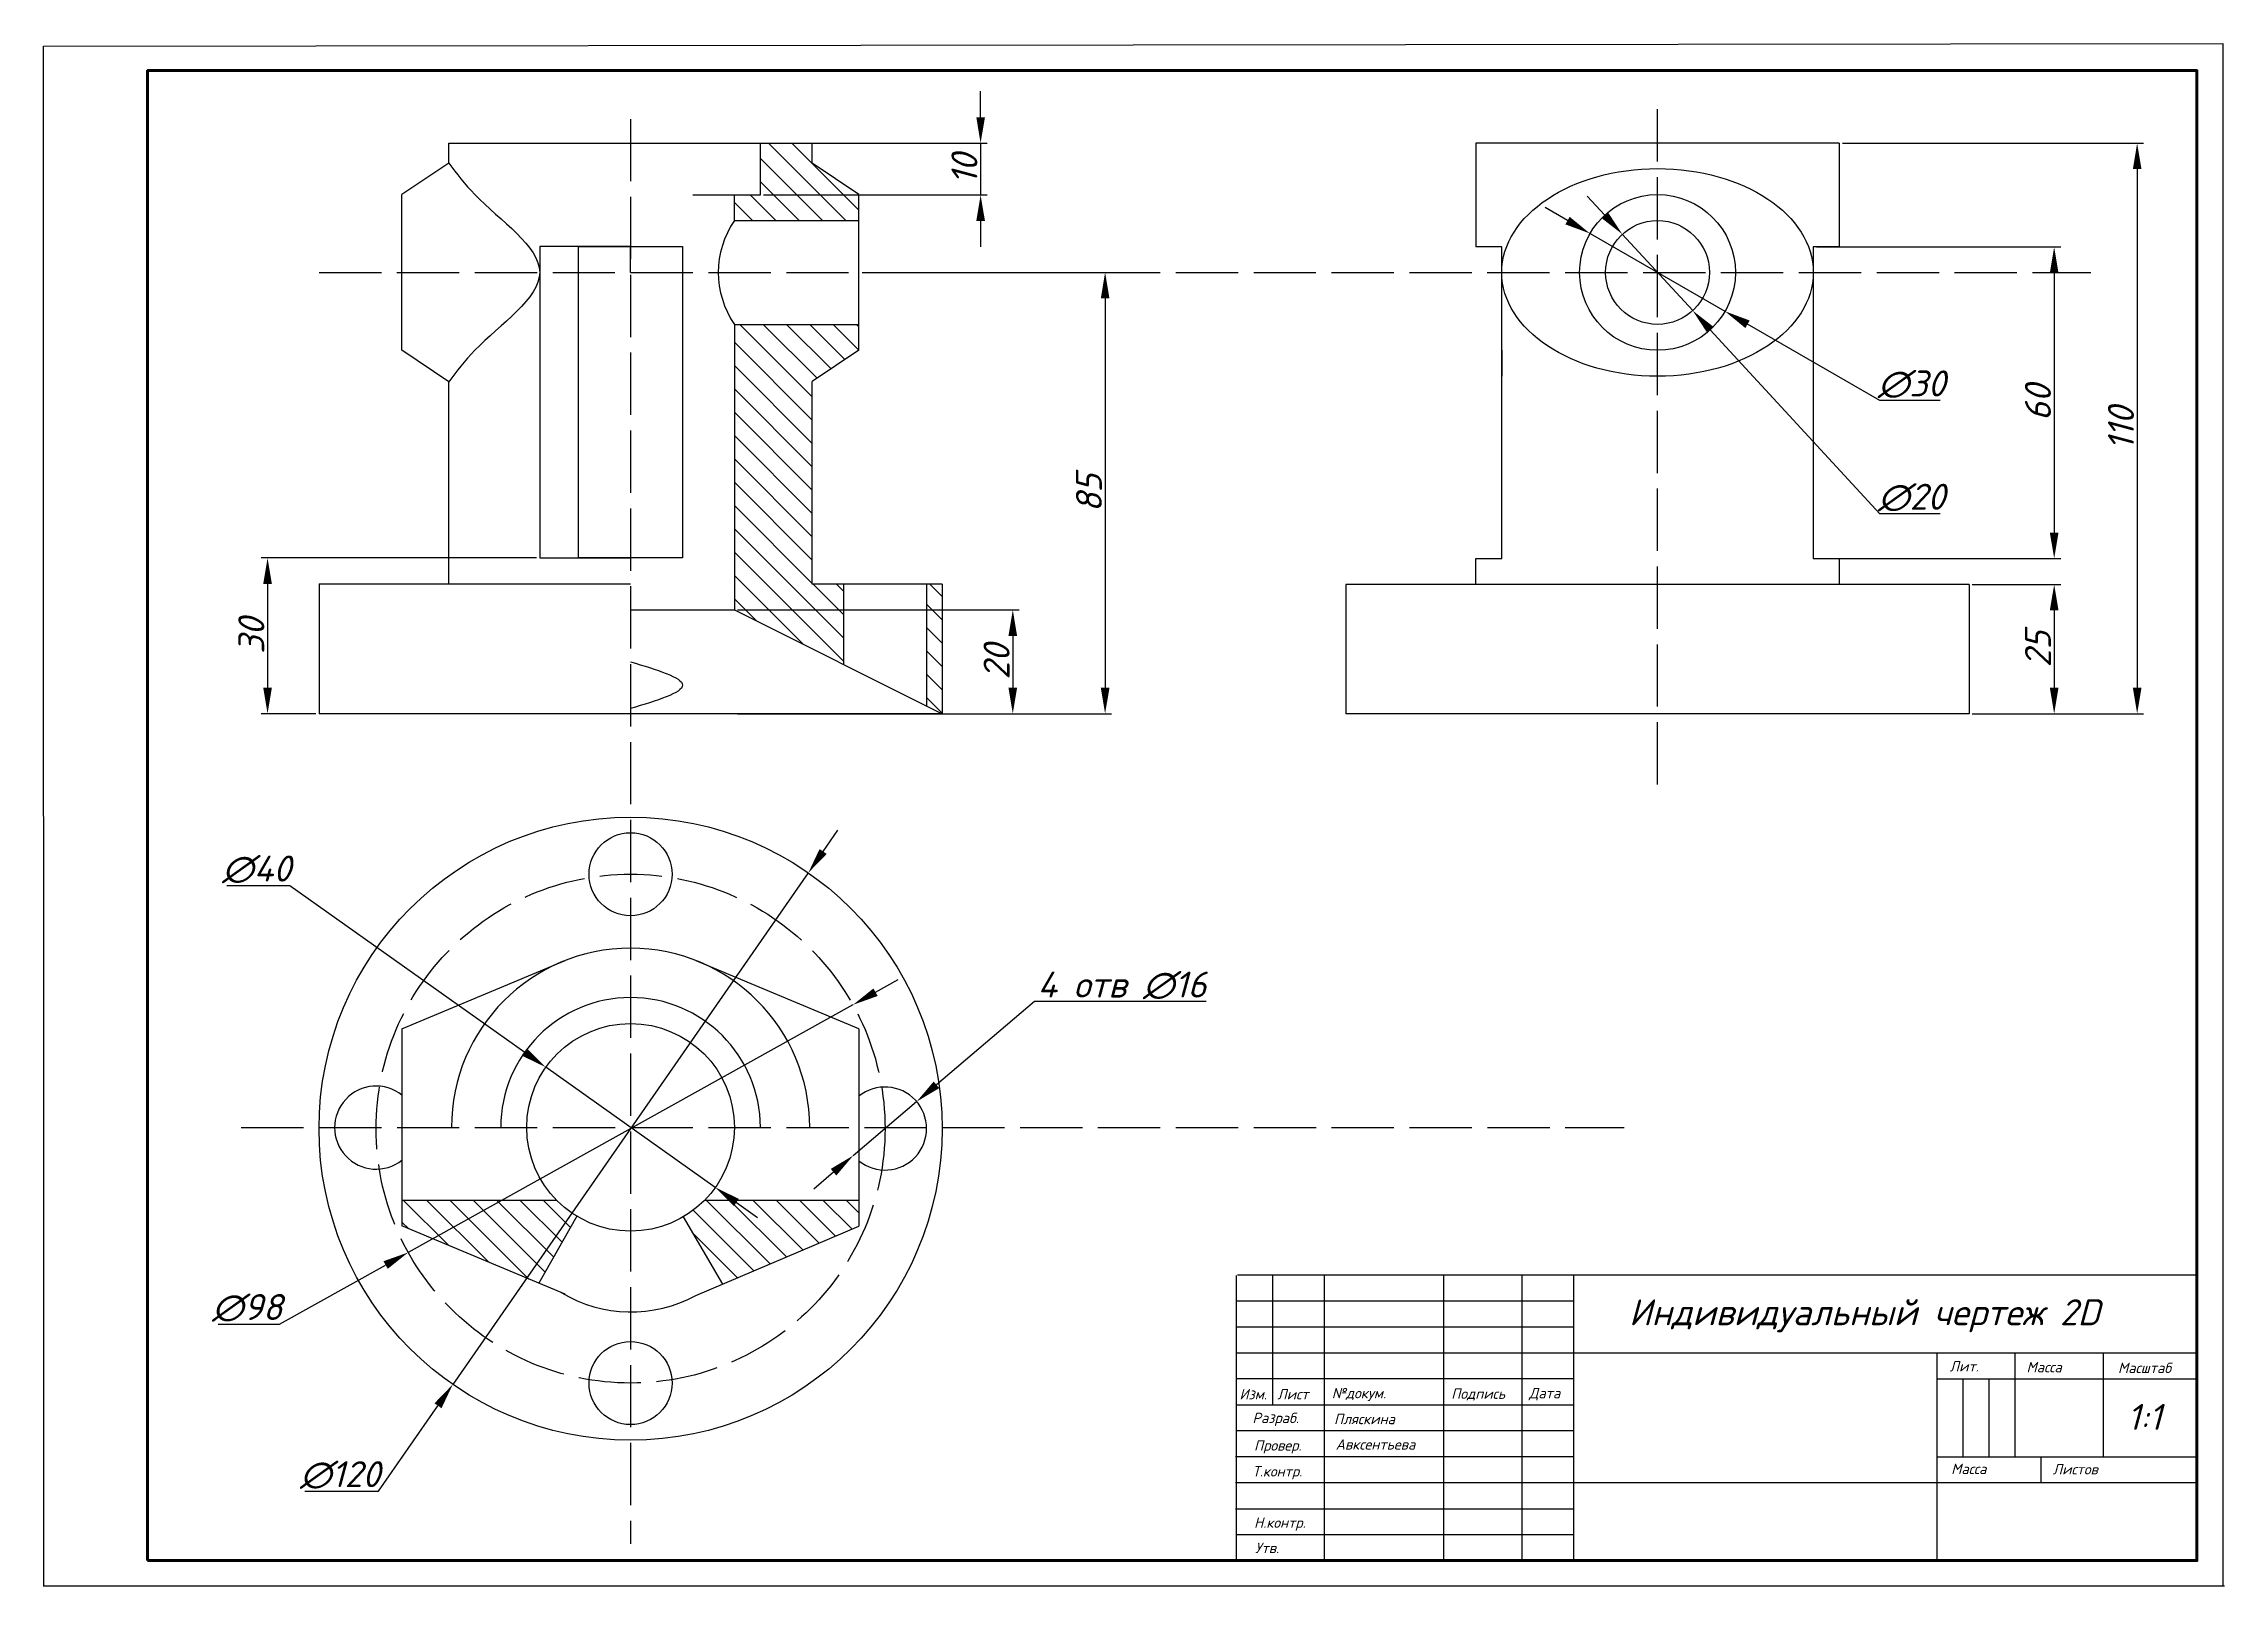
# Model space of a CAD drawing. Header units: millimetres. Extents: x 0 to 420, y 0 to 297.
import ezdxf

# ---------------------------------------------------------------- set-up
doc = ezdxf.new("R2010")
doc.units = ezdxf.units.MM
doc.linetypes.add('ACAD_ISO02W100', pattern=[15, 12, -3])
for name, color, linetype in [('Вспомогат', 7, 'Continuous'), ('Рамка', 7, 'Continuous'), ('Текст', 7, 'Continuous')]:
    doc.layers.add(name, color=color, linetype=linetype)
doc.styles.get("Standard").update_dxf_attribs({"font": 'isocpeui.ttf'})
doc.dimstyles.new('ISO-25', dxfattribs={"dimtxt": 5, "dimasz": 5, "dimexe": 1.25, "dimexo": 0.625, "dimtad": 1, "dimtoh": 1, "dimdec": 0, "dimtxsty": 'Standard', "dimcen": 0, "dimadec": 0, "dimazin": 0, "dimtfac": 1, "dimtdec": 0, "dimtmove": 0, "dimatfit": 3, "dimfxl": 1, "dimarcsym": 0})

msp = doc.modelspace()

# ---------------------------------------------------------------- texts
at = {"layer": 'Текст', "lineweight": 30}
for s, height, p in [('Лит.', 2, (367.06, 41.41)), ('Масса', 2, (381.87, 41.26)), ('Масштаб', 2, (399.49, 41.11)), ('Изм.', 2, (230.29, 36.04)), ('Лист', 2, (237.57, 36.04)), ('№докум.', 2, (248.08, 36.25)), ('Подпись', 2, (271.07, 36.14)), ('Дата', 2, (286.05, 36.25)), ('1:1', 5, (401.27, 30.16)), ('Разраб.', 2, (232.79, 31.47)), ('Пляскина', 2, (248.5, 31.26)), ('Провер.', 2, (233.1, 26.17)), ('Авксентьева', 2, (248.81, 26.37)), ('Т.контр.', 2, (232.79, 21.18)), ('Листов', 2, (386.91, 21.58)), ('Н.контр.', 2, (233.1, 11.3)), ('Утв.', 2, (233.31, 6.42))]:
    msp.add_text(s, height=height, dxfattribs=at).set_placement(p)
at = {"layer": 'Текст', "lineweight": 30, "attachment_point": 1}
for s, width, insert, char_height in [('Индивидуальный чертеж 2D', 226.001, (305.3, 55.32), 5), ('Масса', 15.6993, (367.36, 23.65), 2)]:
    msp.add_mtext_dynamic_manual_height_columns(s, width=width, gutter_width=25, heights=[0], dxfattribs=dict(at, insert=insert, char_height=char_height))

# ---------------------------------------------------------------- blocks, each defined once
blk = doc.blocks.new('*D8')
at = {"layer": 'Defpoints', "color": 0, "lineweight": 30, "transparency": 16777216}
for p in [(345.81, 278.01), (370.81, 168.11), (403.18, 168.11)]:
    blk.add_point(p, dxfattribs=at)
at = {"layer": 'Вспомогат', "color": 0, "lineweight": -2, "transparency": 16777216}
for p, q in [((346.43, 278.01), (404.43, 278.01)), ((403.18, 273.01), (403.18, 173.11)), ((371.43, 168.11), (404.43, 168.11))]:
    blk.add_line(p, q, dxfattribs=at)
at = {"layer": 'Вспомогат', "color": 0, "lineweight": 30, "transparency": 16777216}
for points in [[(402.35, 273.01), (404.01, 273.01), (403.18, 278.01)], [(402.35, 173.11), (404.01, 173.11), (403.18, 168.11)]]:
    blk.add_solid(points, dxfattribs=at)
at = {"layer": 'Вспомогат', "color": 0, "lineweight": 30, "transparency": 16777216, "insert": (400.06, 223.06), "char_height": 5, "attachment_point": 5, "rotation": 90}
blk.add_mtext('110', dxfattribs=at)
blk = doc.blocks.new('*D9')
at = {"layer": 'Defpoints', "color": 0, "lineweight": 30, "transparency": 16777216}
for p in [(340.81, 258.01), (340.81, 198.01), (387.2, 198.01)]:
    blk.add_point(p, dxfattribs=at)
at = {"layer": 'Вспомогат', "color": 0, "lineweight": -2, "transparency": 16777216}
for p, q in [((341.43, 258.01), (388.45, 258.01)), ((387.2, 253.01), (387.2, 203.01)), ((341.43, 198.01), (388.45, 198.01))]:
    blk.add_line(p, q, dxfattribs=at)
at = {"layer": 'Вспомогат', "color": 0, "lineweight": 30, "transparency": 16777216}
for points in [[(386.36, 253.01), (388.03, 253.01), (387.2, 258.01)], [(386.36, 203.01), (388.03, 203.01), (387.2, 198.01)]]:
    blk.add_solid(points, dxfattribs=at)
at = {"layer": 'Вспомогат', "color": 0, "lineweight": 30, "transparency": 16777216, "insert": (384.07, 228.01), "char_height": 5, "attachment_point": 5, "rotation": 90}
blk.add_mtext('60', dxfattribs=at)
blk = doc.blocks.new('*D10')
at = {"layer": 'Defpoints', "color": 0, "lineweight": 30, "transparency": 16777216}
for p in [(370.81, 193.01), (371.43, 168.11), (387.2, 168.11)]:
    blk.add_point(p, dxfattribs=at)
at = {"layer": 'Вспомогат', "color": 0, "lineweight": -2, "transparency": 16777216}
for p, q in [((371.43, 193.01), (388.45, 193.01)), ((387.2, 188.01), (387.2, 173.11)), ((372.06, 168.11), (388.45, 168.11))]:
    blk.add_line(p, q, dxfattribs=at)
at = {"layer": 'Вспомогат', "color": 0, "lineweight": 30, "transparency": 16777216}
for points in [[(386.36, 188.01), (388.03, 188.01), (387.2, 193.01)], [(386.36, 173.11), (388.03, 173.11), (387.2, 168.11)]]:
    blk.add_solid(points, dxfattribs=at)
at = {"layer": 'Вспомогат', "color": 0, "lineweight": 30, "transparency": 16777216, "insert": (384.07, 180.56), "char_height": 5, "attachment_point": 5, "rotation": 90}
blk.add_mtext('25', dxfattribs=at)
blk = doc.blocks.new('*D11')
at = {"layer": 'Defpoints', "color": 0, "lineweight": 30, "transparency": 16777216}
for p in [(304.03, 260.47), (317.58, 245.75)]:
    blk.add_point(p, dxfattribs=at)
at = {"layer": 'Вспомогат', "color": 0, "lineweight": -2, "transparency": 16777216}
for p, q in [((300.65, 264.15), (297.26, 267.82)), ((304.03, 260.47), (317.58, 245.75)), ((353.62, 206.61), (320.97, 242.08)), ((365.25, 206.61), (353.62, 206.61))]:
    blk.add_line(p, q, dxfattribs=at)
at = {"layer": 'Вспомогат', "color": 0, "lineweight": 30, "transparency": 16777216}
for points in [[(301.26, 264.71), (300.03, 263.58), (304.03, 260.47)], [(321.58, 242.64), (320.35, 241.51), (317.58, 245.75)]]:
    blk.add_solid(points, dxfattribs=at)
at = {"layer": 'Вспомогат', "color": 0, "lineweight": 30, "transparency": 16777216, "insert": (359.75, 209.74), "char_height": 5, "attachment_point": 5}
blk.add_mtext('∅20', dxfattribs=at)
blk = doc.blocks.new('*D12')
at = {"layer": 'Defpoints', "color": 0, "lineweight": 30, "transparency": 16777216}
for p in [(297.81, 260.6), (323.8, 245.62)]:
    blk.add_point(p, dxfattribs=at)
at = {"layer": 'Вспомогат', "color": 0, "lineweight": -2, "transparency": 16777216}
for p, q in [((293.48, 263.1), (289.14, 265.59)), ((297.81, 260.6), (323.8, 245.62)), ((353.62, 228.44), (328.14, 243.13)), ((365.25, 228.44), (353.62, 228.44))]:
    blk.add_line(p, q, dxfattribs=at)
at = {"layer": 'Вспомогат', "color": 0, "lineweight": 30, "transparency": 16777216}
for points in [[(293.89, 263.82), (293.06, 262.37), (297.81, 260.6)], [(328.55, 243.85), (327.72, 242.4), (323.8, 245.62)]]:
    blk.add_solid(points, dxfattribs=at)
at = {"layer": 'Вспомогат', "color": 0, "lineweight": 30, "transparency": 16777216, "insert": (359.75, 231.57), "char_height": 5, "attachment_point": 5}
blk.add_mtext('∅30', dxfattribs=at)
blk = doc.blocks.new('*D13')
at = {"layer": 'Defpoints', "color": 0, "lineweight": 30, "transparency": 16777216}
for p in [(138.03, 278.01), (138.03, 268.04), (180.44, 268.04)]:
    blk.add_point(p, dxfattribs=at)
at = {"layer": 'Вспомогат', "color": 0, "lineweight": -2, "transparency": 16777216}
for p, q in [((180.44, 283.01), (180.44, 288.01)), ((138.65, 278.01), (181.69, 278.01)), ((180.44, 278.01), (180.44, 268.04)), ((138.65, 268.04), (181.69, 268.04)), ((180.44, 263.04), (180.44, 258.04))]:
    blk.add_line(p, q, dxfattribs=at)
at = {"layer": 'Вспомогат', "color": 0, "lineweight": 30, "transparency": 16777216}
for points in [[(179.61, 283.01), (181.28, 283.01), (180.44, 278.01)], [(179.61, 263.04), (181.28, 263.04), (180.44, 268.04)]]:
    blk.add_solid(points, dxfattribs=at)
at = {"layer": 'Вспомогат', "color": 0, "lineweight": 30, "transparency": 16777216, "insert": (177.32, 273.02), "char_height": 5, "attachment_point": 5, "rotation": 90}
blk.add_mtext('10', dxfattribs=at)
blk = doc.blocks.new('*D14')
at = {"layer": 'Defpoints', "color": 0, "lineweight": 30, "transparency": 16777216}
for p in [(157, 253.11), (173.03, 168.11), (204.42, 168.11)]:
    blk.add_point(p, dxfattribs=at)
at = {"layer": 'Вспомогат', "color": 0, "lineweight": -2, "transparency": 16777216}
for p, q in [((157.63, 253.11), (205.67, 253.11)), ((204.42, 248.11), (204.42, 173.11)), ((173.65, 168.11), (205.67, 168.11))]:
    blk.add_line(p, q, dxfattribs=at)
at = {"layer": 'Вспомогат', "color": 0, "lineweight": 30, "transparency": 16777216}
for points in [[(203.59, 248.11), (205.26, 248.11), (204.42, 253.11)], [(203.59, 173.11), (205.26, 173.11), (204.42, 168.11)]]:
    blk.add_solid(points, dxfattribs=at)
at = {"layer": 'Вспомогат', "color": 0, "lineweight": 30, "transparency": 16777216, "insert": (201.3, 210.61), "char_height": 5, "attachment_point": 5, "rotation": 90}
blk.add_mtext('85', dxfattribs=at)
blk = doc.blocks.new('*D15')
at = {"layer": 'Defpoints', "color": 0, "lineweight": 30, "transparency": 16777216}
for p in [(133.03, 188.11), (133.03, 168.11), (186.64, 168.11)]:
    blk.add_point(p, dxfattribs=at)
at = {"layer": 'Вспомогат', "color": 0, "lineweight": -2, "transparency": 16777216}
for p, q in [((133.65, 188.11), (187.89, 188.11)), ((186.64, 183.11), (186.64, 173.11)), ((133.65, 168.11), (187.89, 168.11))]:
    blk.add_line(p, q, dxfattribs=at)
at = {"layer": 'Вспомогат', "color": 0, "lineweight": 30, "transparency": 16777216}
for points in [[(185.81, 183.11), (187.47, 183.11), (186.64, 188.11)], [(185.81, 173.11), (187.47, 173.11), (186.64, 168.11)]]:
    blk.add_solid(points, dxfattribs=at)
at = {"layer": 'Вспомогат', "color": 0, "lineweight": 30, "transparency": 16777216, "insert": (183.52, 178.11), "char_height": 5, "attachment_point": 5, "rotation": 90}
blk.add_mtext('20', dxfattribs=at)
blk = doc.blocks.new('*D16')
at = {"layer": 'Defpoints', "color": 0, "lineweight": 30, "transparency": 16777216}
for p in [(95.53, 198.11), (43.12, 168.11), (53.03, 168.11)]:
    blk.add_point(p, dxfattribs=at)
at = {"layer": 'Вспомогат', "color": 0, "lineweight": -2, "transparency": 16777216}
for p, q in [((94.9, 198.11), (41.87, 198.11)), ((43.12, 193.11), (43.12, 173.11)), ((52.4, 168.11), (41.87, 168.11))]:
    blk.add_line(p, q, dxfattribs=at)
at = {"layer": 'Вспомогат', "color": 0, "lineweight": 30, "transparency": 16777216}
for points in [[(42.28, 193.11), (43.95, 193.11), (43.12, 198.11)], [(42.28, 173.11), (43.95, 173.11), (43.12, 168.11)]]:
    blk.add_solid(points, dxfattribs=at)
at = {"layer": 'Вспомогат', "color": 0, "lineweight": 30, "transparency": 16777216, "insert": (39.99, 183.11), "char_height": 5, "attachment_point": 5, "rotation": 90}
blk.add_mtext('30', dxfattribs=at)
blk = doc.blocks.new('*D17')
at = {"layer": 'Defpoints', "color": 0, "lineweight": 30, "transparency": 16777216}
for p in [(96.72, 100.01), (129.34, 76.87)]:
    blk.add_point(p, dxfattribs=at)
at = {"layer": 'Вспомогат', "color": 0, "lineweight": -2, "transparency": 16777216}
for p, q in [((35.26, 135), (47.39, 135)), ((47.39, 135), (92.64, 102.9)), ((129.34, 76.87), (96.72, 100.01)), ((133.42, 73.97), (137.5, 71.08))]:
    blk.add_line(p, q, dxfattribs=at)
at = {"layer": 'Вспомогат', "color": 0, "lineweight": 30, "transparency": 16777216}
for points in [[(93.12, 103.58), (92.16, 102.22), (96.72, 100.01)], [(133.9, 74.65), (132.94, 73.29), (129.34, 76.87)]]:
    blk.add_solid(points, dxfattribs=at)
at = {"layer": 'Вспомогат', "color": 0, "lineweight": 30, "transparency": 16777216, "insert": (41.01, 138.12), "char_height": 5, "attachment_point": 5}
blk.add_mtext('∅40', dxfattribs=at)
blk = doc.blocks.new('*D18')
at = {"layer": 'Defpoints', "color": 0, "lineweight": 30, "transparency": 16777216}
for p in [(155.84, 112.03), (70.22, 64.35)]:
    blk.add_point(p, dxfattribs=at)
at = {"layer": 'Вспомогат', "color": 0, "lineweight": -2, "transparency": 16777216}
for p, q in [((160.21, 114.47), (164.58, 116.9)), ((155.84, 112.03), (70.22, 64.35)), ((45.42, 50.54), (65.85, 61.92)), ((33.62, 50.54), (45.42, 50.54))]:
    blk.add_line(p, q, dxfattribs=at)
at = {"layer": 'Вспомогат', "color": 0, "lineweight": 30, "transparency": 16777216}
for points in [[(159.8, 115.19), (160.61, 113.74), (155.84, 112.03)], [(65.44, 62.65), (66.26, 61.19), (70.22, 64.35)]]:
    blk.add_solid(points, dxfattribs=at)
at = {"layer": 'Вспомогат', "color": 0, "lineweight": 30, "transparency": 16777216, "insert": (39.21, 53.67), "char_height": 5, "attachment_point": 5}
blk.add_mtext('∅98', dxfattribs=at)
blk = doc.blocks.new('*D19')
at = {"layer": 'Defpoints', "color": 0, "lineweight": 30, "transparency": 16777216}
for p in [(147.26, 137.47), (78.79, 38.92)]:
    blk.add_point(p, dxfattribs=at)
at = {"layer": 'Вспомогат', "color": 0, "lineweight": -2, "transparency": 16777216}
for p, q in [((150.12, 141.57), (152.97, 145.68)), ((147.26, 137.47), (78.79, 38.92)), ((64.5, 18.34), (75.94, 34.81)), ((50.29, 18.34), (64.5, 18.34))]:
    blk.add_line(p, q, dxfattribs=at)
at = {"layer": 'Вспомогат', "color": 0, "lineweight": 30, "transparency": 16777216}
for points in [[(149.43, 142.05), (150.8, 141.1), (147.26, 137.47)], [(75.26, 35.29), (76.62, 34.34), (78.79, 38.92)]]:
    blk.add_solid(points, dxfattribs=at)
at = {"layer": 'Вспомогат', "color": 0, "lineweight": 30, "transparency": 16777216, "insert": (57.08, 21.47), "char_height": 5, "attachment_point": 5}
blk.add_mtext('∅120', dxfattribs=at)
blk = doc.blocks.new('*D20')
at = {"layer": 'Defpoints', "color": 0, "lineweight": 30, "transparency": 16777216}
for p in [(168.12, 93.39), (155.93, 83.03)]:
    blk.add_point(p, dxfattribs=at)
at = {"layer": 'Вспомогат', "color": 0, "lineweight": -2, "transparency": 16777216}
for p, q in [((190.79, 112.65), (171.94, 96.63)), ((223.91, 112.65), (190.79, 112.65)), ((155.93, 83.03), (168.12, 93.39)), ((152.12, 79.79), (148.31, 76.56))]:
    blk.add_line(p, q, dxfattribs=at)
at = {"layer": 'Вспомогат', "color": 0, "lineweight": 30, "transparency": 16777216}
for points in [[(171.4, 97.26), (172.47, 95.99), (168.12, 93.39)], [(151.58, 80.43), (152.66, 79.16), (155.93, 83.03)]]:
    blk.add_solid(points, dxfattribs=at)
at = {"layer": 'Вспомогат', "color": 0, "lineweight": 30, "transparency": 16777216, "insert": (207.66, 115.78), "char_height": 5, "attachment_point": 5}
blk.add_mtext('4 отв ∅16', dxfattribs=at)

# ---------------------------------------------------------------- dimensions: what is measured, and where the dimension line sits
at = {"layer": 'Вспомогат', "lineweight": 30}
for base, p1, p2, picture, middle in [((180.44, 268.04), (138.03, 278.01), (138.03, 268.04), '*D13', (177.32, 273.02)), ((403.18, 168.11), (345.81, 278.01), (370.81, 168.11), '*D8', (400.06, 223.06)), ((387.2, 198.01), (340.81, 258.01), (340.81, 198.01), '*D9', (384.07, 228.01)), ((204.42, 168.11), (157, 253.11), (173.03, 168.11), '*D14', (201.3, 210.61)), ((43.12, 168.11), (95.53, 198.11), (53.03, 168.11), '*D16', (39.99, 183.11)), ((387.2, 168.11), (370.81, 193.01), (371.43, 168.11), '*D10', (384.07, 180.56))]:
    dim = msp.add_linear_dim(base=base, p1=p1, p2=p2, angle=90, dimstyle='ISO-25', dxfattribs=at)
    dim.commit()
    dim.dimension.update_dxf_attribs({"geometry": picture, "text_midpoint": middle})
for p1, p2, picture, middle in [((297.81, 260.6), (323.8, 245.62), '*D12', (359.75, 228.44)), ((304.03, 260.47), (317.58, 245.75), '*D11', (359.75, 206.61)), ((147.26, 137.47), (78.79, 38.92), '*D19', (57.08, 18.34)), ((129.34, 76.87), (96.72, 100.01), '*D17', (41.01, 135)), ((155.84, 112.03), (70.22, 64.35), '*D18', (39.21, 50.54))]:
    dim = msp.add_diameter_dim_2p(p1=p1, p2=p2, dimstyle='ISO-25', dxfattribs=at)
    dim.commit()
    dim.dimension.update_dxf_attribs({"geometry": picture, "text_midpoint": middle, "dimtype": 163})
dim = msp.add_linear_dim(base=(186.64, 168.11), p1=(133.03, 188.11), p2=(133.03, 168.11), angle=90, dimstyle='ISO-25', dxfattribs=at)
dim.commit()
dim.dimension.update_dxf_attribs({"geometry": '*D15', "text_midpoint": (186.64, 178.11), "dimtype": 160})
dim = msp.add_diameter_dim_2p(p1=(155.93, 83.03), p2=(168.12, 93.39), text='4 отв <>', dimstyle='ISO-25', dxfattribs=at)
dim.commit()
dim.dimension.update_dxf_attribs({"geometry": '*D20', "text_midpoint": (207.66, 112.65), "dimtype": 163})

# ---------------------------------------------------------------- hatches: boundary and pattern name
at = {"layer": 'Вспомогат', "lineweight": 30}
h = msp.add_hatch(dxfattribs=at)
h.set_pattern_fill('ANSI31', color=256, angle=90)
h.paths.add_polyline_path([(138.03, 278.01), (138.03, 268.04), (133.03, 268.04), (133.03, 263.11), (157, 263.11), (157, 268.11), (148.03, 274.14), (148.03, 278.01)])
h = msp.add_hatch(dxfattribs=at)
h.set_pattern_fill('ANSI31', color=256, angle=90)
h.paths.add_polyline_path([(138.03, 274.14), (138.03, 268.04), (133.03, 268.04), (133.03, 263.11), (157, 263.11), (157, 268.11), (148.03, 274.14)])
h.paths.add_polyline_path([(133.03, 188.11), (154.03, 177.61), (154.03, 193.04), (148.03, 193.04), (148.03, 232.12), (157, 238.11), (157, 243.11), (133.03, 243.11)])
h = msp.add_hatch(dxfattribs=at)
h.set_pattern_fill('ANSI31', color=256, angle=90)
h.paths.add_polyline_path([(173.03, 193.04), (170.03, 193.04), (170.03, 169.61), (173.03, 168.11)])
h = msp.add_hatch(dxfattribs=at)
h.set_pattern_fill('ANSI31', color=256, angle=90)
h.set_pattern_definition([(135, (91.4576, 70.1922), (-2.24506, -2.24506), [])])
h.paths.add_polyline_path([(102.7, 71.31, -0.06329), (98.75, 74.44), (69, 74.44), (69, 69.44), (95.37, 58.42)])
h = msp.add_hatch(dxfattribs=at)
h.set_pattern_fill('ANSI31', color=256, angle=90)
h.paths.add_polyline_path([(157, 74.44), (127.31, 74.44, -0.066441), (123.14, 71.18), (130.72, 58.24), (157, 69.4)])

# ---------------------------------------------------------------- linework, layer by layer
at = {"layer": 'Вспомогат', "linetype": 'ACAD_ISO02W100', "lineweight": 30}
for p, q in [((113.03, 282.66), (113.03, 8.19)), ((310.81, 154.47), (310.81, 284.53)), ((53.03, 253.11), (394.28, 253.11)), ((38.05, 88.44), (304.37, 88.44))]:
    msp.add_line(p, q, dxfattribs=at)
at = {"layer": 'Вспомогат', "lineweight": 30}
for p, q in [((78.03, 278.01), (148.03, 278.01)), ((78.03, 274.14), (78.03, 278.01)), ((138.03, 268.04), (138.03, 278.01)), ((148.03, 274.14), (148.03, 278.01)), ((345.81, 278.01), (275.81, 278.01)), ((275.81, 278.01), (275.81, 258.01)), ((345.81, 278.01), (345.81, 258.01)), ((78.03, 274.14), (69, 268.11)), ((157, 268.11), (148.03, 274.14)), ((69, 238.11), (69, 268.11)), ((125.03, 268.04), (138.03, 268.04)), ((133.03, 263.11), (133.03, 268.04)), ((157, 238.11), (157, 268.11)), ((133.03, 263.11), (157, 263.11)), ((113.03, 258.11), (95.53, 258.11)), ((95.53, 258.11), (95.53, 252.11)), ((103.03, 198.11), (103.03, 258.11)), ((103.03, 258.11), (113.03, 258.11)), ((113.03, 253.11), (113.03, 258.11)), ((113.03, 258.11), (123.03, 258.11)), ((123.03, 258.11), (123.03, 198.11)), ((280.81, 258.01), (275.81, 258.01)), ((280.81, 198.01), (280.81, 258.01)), ((345.81, 258.01), (340.81, 258.01)), ((340.81, 258.01), (340.81, 198.01)), ((95.53, 252.11), (95.53, 198.11)), ((133.03, 243.11), (133.03, 188.11)), ((133.03, 243.11), (157, 243.11)), ((78.03, 232.04), (69, 238.11)), ((157, 238.11), (148.03, 232.12)), ((280.81, 238.11), (280.81, 233.11)), ((78.03, 193.04), (78.03, 232.04)), ((148.03, 193.04), (148.03, 232.12)), ((95.53, 198.11), (113.03, 198.11)), ((113.03, 198.11), (103.03, 198.11)), ((123.03, 198.11), (113.03, 198.11)), ((275.81, 193.01), (275.81, 198.01)), ((275.81, 198.01), (280.81, 198.01)), ((340.81, 198.01), (345.81, 198.01)), ((345.81, 198.01), (345.81, 193.01)), ((53.03, 193.14), (53.03, 168.11)), ((113.03, 193.04), (53.03, 193.04)), ((173.03, 193.04), (148.03, 193.04)), ((154.03, 193.04), (154.03, 177.61)), ((170.03, 193.04), (170.03, 169.61)), ((173.03, 193.04), (173.03, 168.11)), ((370.81, 193.01), (250.81, 193.01)), ((250.81, 193.01), (250.81, 168.11)), ((345.81, 193.01), (275.81, 193.01)), ((370.81, 193.01), (370.81, 168.11)), ((113.03, 188.11), (133.03, 188.11)), ((133.03, 188.11), (173.03, 168.11)), ((173.03, 168.11), (53.03, 168.11)), ((370.81, 168.11), (250.81, 168.11)), ((69, 107.44), (100.41, 120.58)), ((157, 107.4), (125.67, 120.54)), ((69, 107.44), (69, 69.44)), ((157, 107.4), (157, 69.4)), ((69, 74.44), (98.75, 74.44)), ((127.31, 74.44), (157.06, 74.44)), ((100.43, 56.3), (69, 69.44)), ((102.7, 71.31), (95.37, 58.42)), ((123.14, 71.18), (130.73, 58.22)), ((125.61, 56.07), (157, 69.4)), ((125.61, 56.07), (125.61, 56.07))]:
    msp.add_line(p, q, dxfattribs=at)
for centre, radius in [((310.81, 253.11), 15), ((310.81, 253.11), 10), ((113.03, 88.19), 60), ((113.03, 137.19), 8), ((113.03, 88.44), 20), ((113.03, 39.19), 8)]:
    msp.add_circle(centre, radius, dxfattribs=at)
at = {"layer": 'Вспомогат', "linetype": 'ACAD_ISO02W100', "lineweight": 30}
msp.add_circle((113.03, 88.19), 49, dxfattribs=at)
at = {"layer": 'Вспомогат', "lineweight": 30}
for centre, radius, start, end in [((147.62, 253.11), 17.69, 145.5786, 214.4214), ((113.03, 88.44), 34.5, 0.0008, 180.0008), ((113.03, 88.44), 25, 0.0008, 180.0008), ((113.03, 88.44), 25, 0.0008, 180.0008), ((64.03, 88.39), 8, 51.5838, 308.4162), ((162.03, 88.21), 8, 231.0545, 128.9455), ((113.12, 78.94), 26.06, 238.9597, 298.643)]:
    msp.add_arc(centre, radius, start, end, dxfattribs=at)
msp.add_ellipse((310.81, 253.11), major_axis=(-30, 0), ratio=0.666667, dxfattribs=at)
for points in [[(78.03, 274.14), (83.03, 268.11), (95.53, 253.11), (83.03, 238.11), (78.03, 232.04)], [(113.03, 178.11), (123.03, 173.61), (113.03, 169.11)]]:
    msp.add_spline(points, degree=3, dxfattribs=at)
at = {"layer": 'Рамка'}
for p, q in [((-0.01, 296.69), (419.7, 297.18)), ((0.02, 0.02), (-0.01, 296.69)), ((419.75, 0.04), (419.72, 297.18)), ((419.98, 0.04), (0.02, 0.04))]:
    msp.add_line(p, q, dxfattribs=at)
at = {"layer": 'Рамка', "lineweight": 30}
for p, q in [((229.64, 59.9), (229.64, 5)), ((229.92, 60), (414.92, 60)), ((236.64, 59.97), (236.64, 34.9)), ((246.62, 59.97), (246.62, 5.07)), ((269.61, 59.86), (269.61, 4.97)), ((284.68, 59.9), (284.68, 5.01)), ((294.62, 60), (294.62, 5)), ((229.64, 55), (294.62, 55)), ((229.61, 50.01), (294.58, 50.01)), ((229.6, 45.01), (414.64, 45.01)), ((364.63, 45.03), (364.63, 5)), ((379.61, 44.91), (379.61, 24.87)), ((396.64, 45.01), (396.64, 24.97)), ((229.67, 40.08), (294.64, 40.08)), ((364.63, 40), (414.52, 40)), ((369.63, 39.89), (369.63, 24.99)), ((374.63, 39.98), (374.63, 24.99)), ((229.6, 34.96), (294.57, 34.96)), ((229.67, 30.03), (294.64, 30.03)), ((229.56, 25.04), (294.53, 25.04)), ((364.63, 24.98), (414.73, 24.98)), ((384.63, 24.99), (384.63, 20.1)), ((229.56, 20.05), (414.69, 20.05)), ((229.5, 14.99), (294.47, 14.99)), ((229.63, 10), (294.6, 10)), ((229.64, 5), (294.62, 5))]:
    msp.add_line(p, q, dxfattribs=at)
at = {"layer": 'Рамка', "lineweight": 200}
msp.add_lwpolyline([(20, 5), (414.7, 5), (414.7, 292), (20, 292)], close=True, dxfattribs=at)

msp.set_redraw_order([(e.dxf.handle, doc.entitydb.next_handle()) for e in msp.query("TEXT MTEXT ATTDEF DIMENSION ARC_DIMENSION")])  # texts and dimensions are drawn at this point

doc.saveas('drawing.dxf')
